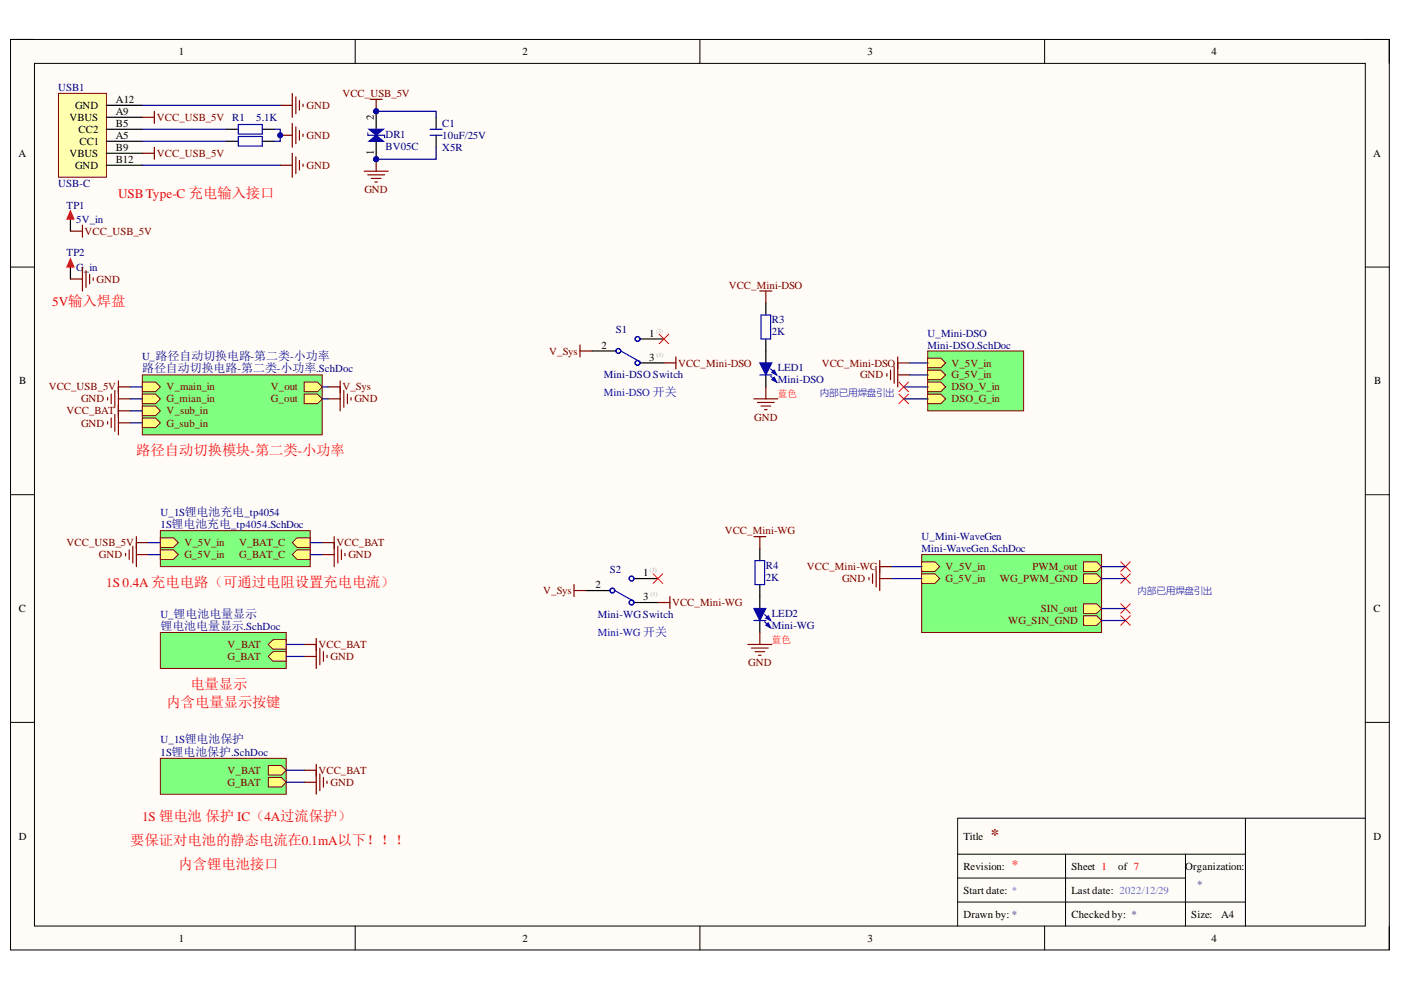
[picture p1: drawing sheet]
<svg xmlns="http://www.w3.org/2000/svg" width="297mm" height="210mm" viewBox="0 0 297 210" stroke-linecap="round" stroke-linejoin="round" font-family="sans-serif">
<defs><g id="words">
<text font-size="3.5" fill="#980000" x="210.1" y="178.1">*</text>
<g font-size="3" fill="#f00">
<text x="28.9" y="96.6">路径自动切换模块-第二类-小功率</text>
<text x="35.3" y="149.9">内含电量显示按键</text>
<text x="40.4" y="146.1">电量显示</text>
<text x="27.6" y="179.1">要保证对电池的静态电流在0.1mA以下！！！</text>
<text x="37.8" y="184.3">内含锂电池接口</text>
</g>
<g font-size="2.8" fill="#f00">
<text x="25" y="41.9">USBType-C 充电输入接口</text>
<text x="11.1" y="64.9">5V输入焊盘</text>
<text x="22.5" y="124.6">1S 0.4A充电电路（可通过电阻设置充电电流）</text>
<text x="30.1" y="174">1S 锂电池 保护 IC（4A过流保护）</text>
<text x="214.5" y="184.3">*</text>
</g>
<g font-size="2.5" fill="#000080">
<text x="30.1" y="78.9">路径自动切换电路-第二类-小功率.SchDoc</text>
<text x="34" y="133.5">锂电池电量显示.SchDoc</text>
</g>
<g font-size="2.3">
<text x="37.9" y="11.7">1</text>
<text x="110.8" y="11.7">2</text>
<text x="183.9" y="11.7">3</text>
<text x="256.9" y="11.7">4</text>
<text x="15.9" y="23.1">GND</text>
<text x="24.5" y="21.8">A12</text>
<text x="14.7" y="25.6">VBUS</text>
<text x="16.7" y="28.2">CC2</text>
<text x="24.5" y="29.5">A5</text>
<text x="24.5" y="24.4">A9</text>
<text x="24.5" y="26.9">B5</text>
<text x="79.3" y="25.4" transform="rotate(-90 79.3 25.4)">2</text>
<text x="3.9" y="33.3">A</text>
<text x="14.7" y="33.3">VBUS</text>
<text x="15.9" y="35.9">GND</text>
<text x="16.8" y="30.8">CC1</text>
<text x="24.5" y="32.1">B9</text>
<text x="24.5" y="34.6">B12</text>
<text x="79.3" y="32.8" transform="rotate(-90 79.3 32.8)">1</text>
<text x="291.2" y="33.3">A</text>
<text x="137.7" y="71.4">1</text>
<text x="127.5" y="73.9">2</text>
<text x="137.7" y="76.4">3</text>
<text x="4.1" y="81.5">B</text>
<text x="291.3" y="81.5">B</text>
<text x="126.2" y="124.7">2</text>
<text x="136.4" y="122.2">1</text>
<text x="4" y="129.8">C</text>
<text x="136.4" y="127.3">3</text>
<text x="291.2" y="129.8">C</text>
<text x="4" y="178.1">D</text>
<text x="204.3" y="178.1">Title</text>
<text x="291.2" y="178.1">D</text>
<text x="204.3" y="184.4">Revision:</text>
<text x="227.2" y="184.4">Sheet 1</text>
<text x="237.1" y="184.4">of 7</text>
<text x="251.3" y="184.4">Organization:</text>
<text x="204.3" y="189.5">Start date: *</text>
<text x="227.2" y="189.5">Last date: 2022/12/29</text>
<text x="204.3" y="194.6">Drawn by: *</text>
<text x="227.2" y="194.6">Checked by: *</text>
<text x="252.6" y="194.6">Size:</text>
<text x="258.9" y="194.6">A4</text>
<text x="37.9" y="199.6">1</text>
<text x="110.8" y="199.6">2</text>
<text x="183.9" y="199.6">3</text>
<text x="256.9" y="199.6">4</text>
</g>
<g font-size="2.3" fill="#000080">
<text x="12.4" y="19.3">USB1</text>
<text x="49.2" y="25.6">R1</text>
<text x="54.3" y="25.6">5.1K</text>
<text x="81.7" y="29.3">DR1</text>
<text x="93.8" y="26.9">C1</text>
<text x="93.8" y="29.5">10uF/25V</text>
<text x="81.7" y="31.8">BV05C</text>
<text x="93.8" y="32.1">X5R</text>
<text x="12.4" y="39.7">USB-C</text>
<text x="14.1" y="44.2">TP1</text>
<text x="16.2" y="47.3">5V_in</text>
<text x="14.1" y="54.4">TP2</text>
<text x="16.2" y="57.4">G</text>
<text x="17.8" y="57.4">_</text>
<text x="19" y="57.4">in</text>
<text x="130.6" y="70.6">S1</text>
<text x="163.6" y="68.6">R3</text>
<text x="163.6" y="71.1">2K</text>
<text x="196.6" y="71.4">U_Mini-DSO</text>
<text x="30.1" y="76.4">U_路径自动切换电路-第二类-小功率</text>
<text x="196.6" y="73.9">Mini-DSO.SchDoc</text>
<text x="128" y="80.2">Mini-DSO Switch</text>
<text x="164.9" y="78.7">LED1</text>
<text x="164.9" y="81.3">Mini-DSO</text>
<text x="34" y="109.4">U_1S锂电池充电_tp4054</text>
<text x="34" y="112">1S锂电池充电_tp4054.SchDoc</text>
<text x="195.4" y="114.6">U_Mini-WaveGen</text>
<text x="195.4" y="117.1">Mini-WaveGen.SchDoc</text>
<text x="129.3" y="121.4">S2</text>
<text x="162.4" y="120.7">R4</text>
<text x="162.4" y="123.2">2K</text>
<text x="34" y="131">U_锂电池电量显示</text>
<text x="126.8" y="131.1">Mini-WGSwitch</text>
<text x="163.6" y="130.8">LED2</text>
<text x="163.6" y="133.4">Mini-WG</text>
<text x="34" y="157.6">U_1S锂电池保护</text>
<text x="34" y="160.2">1S锂电池保护.SchDoc</text>
</g>
<g font-size="2.3" fill="#800000">
<text x="65" y="23.1">GND</text>
<text x="72.6" y="20.6">VCC_USB_5V</text>
<text x="33.3" y="25.6">VCC_USB_5V</text>
<text x="65" y="29.5">GND</text>
<text x="33.3" y="33.3">VCC_USB_5V</text>
<text x="65" y="35.9">GND</text>
<text x="77.3" y="40.9">GND</text>
<text x="17.9" y="49.8">VCC_USB_5V</text>
<text x="20.5" y="60">GND</text>
<text x="154.5" y="61.2">VCC_Mini-DSO</text>
<text x="116.4" y="75.2">V_Sys</text>
<text x="143.8" y="77.7">VCC_Mini-DSO</text>
<text x="174.2" y="77.7">VCC_Mini-DSO</text>
<text x="201.7" y="77.7">V_5V_in</text>
<text x="10.3" y="82.8">VCC_USB_5V</text>
<text x="35.3" y="82.8">V_main_in</text>
<text x="57.5" y="82.8">V_out</text>
<text x="72.6" y="82.8">V_Sys</text>
<text x="182.3" y="80.2">GND</text>
<text x="201.7" y="80.2">G_5V_in</text>
<text x="201.7" y="82.8">DSO_V_in</text>
<text x="14.1" y="87.9">VCC_BAT</text>
<text x="17.2" y="85.3">GND</text>
<text x="35.3" y="85.3">G_mian_in</text>
<text x="35.3" y="87.9">V_sub_in</text>
<text x="57.5" y="85.3">G_out</text>
<text x="75.1" y="85.3">GND</text>
<text x="159.9" y="89.2">GND</text>
<text x="201.7" y="85.3">DSO_G_in</text>
<text x="17.2" y="90.5">GND</text>
<text x="35.3" y="90.5">G_sub_in</text>
<text x="153.7" y="113.3">VCC_Mini-WG</text>
<text x="14.1" y="115.8">VCC_USB_5V</text>
<text x="21" y="118.4">GND</text>
<text x="39.1" y="115.8">V_5V_in</text>
<text x="39.1" y="118.4">G_5V_in</text>
<text x="50.7" y="115.8">V_BAT_C</text>
<text x="50.7" y="118.4">G_BAT_C</text>
<text x="71.3" y="115.8">VCC_BAT</text>
<text x="73.9" y="118.4">GND</text>
<text x="115.2" y="126">V_Sys</text>
<text x="171.1" y="120.9">VCC_Mini-WG</text>
<text x="178.5" y="123.5">GND</text>
<text x="200.4" y="120.9">V_5V_in</text>
<text x="200.4" y="123.5">G_5V_in</text>
<text x="212" y="123.5">WG_PWM_GND</text>
<text x="218.9" y="120.9">PWM_out</text>
<text x="142.5" y="128.5">VCC_Mini-WG</text>
<text x="220.7" y="129.8">SIN_out</text>
<text x="48.2" y="137.4">V_BAT</text>
<text x="67.5" y="137.4">VCC_BAT</text>
<text x="213.7" y="132.3">WG_SIN_GND</text>
<text x="48.2" y="139.9">G_BAT</text>
<text x="70.1" y="139.9">GND</text>
<text x="158.6" y="141.2">GND</text>
<text x="48.2" y="164.1">V_BAT</text>
<text x="48.2" y="166.7">G_BAT</text>
<text x="67.5" y="164.1">VCC_BAT</text>
<text x="70.1" y="166.7">GND</text>
</g>
<g font-size="2.3" fill="#00f">
<text x="128" y="84">Mini-DSO 开关</text>
<text x="126.8" y="134.8">Mini-WG 开关</text>
</g>
<text font-size="2.3" fill="#351c75" x="253.8" y="188.2">*</text>
<g font-size="2" fill="#00f">
<text x="173.8" y="84">内部已用焊盘引出</text>
<text x="241.1" y="125.9">内部已用焊盘引出</text>
</g>
<g font-size="2" fill="#f00">
<text x="164.9" y="84.1">蓝色</text>
<text x="163.6" y="136.2">蓝色</text>
</g>
<g font-size="1.4" fill="#b2b0ad">
<text x="139.1" y="70.6">(3)</text>
<text x="137.7" y="121.3">(3)</text>
</g>
</g></defs>
<path d="M2.2 8.4h292.4v193h-292.4z" fill-rule="evenodd" fill="#fffcf8"/>
<path d="M2.2 8.4h292.4v193h-292.4z" fill="none" stroke="#000" stroke-width=".21"/>
<path d="M7.3 13.4h282.2v182.9h-282.2z" fill-rule="evenodd" fill="#fffcf8"/>
<g fill="none" stroke="#000" stroke-width=".21">
<path d="M2.2 8.4h5.1M7.3 13.4h282.2v182.9h-282.2zM75.3 8.4v5M148.4 8.4v5M221.5 8.4v5M289.5 8.4h5.1v5M2.2 56.6h5.1M289.5 56.6h5.1M2.2 104.9h5.1M289.5 104.9h5.1M2.2 153.2h5.1M289.5 153.2h5.1"/>
<path d="M264.1 173.5v22.8M289.5 173.5h-86.5v22.8M75.3 196.3v5.1M148.4 196.3v5.1M203 186.2h48.3M203 191.3h61.1M203 181.1h61.1M221.5 196.3v5.1M225.9 181.1v15.2M251.3 181.1v15.2M294.6 196.3v5.1"/>
</g>
<path d="M12.4 19.8h10.2v17.8h-10.2z" fill-rule="evenodd" fill="#ffffb0"/>
<path d="M12.4 19.8h10.2v17.8h-10.2z" fill="none" stroke="#800000" stroke-width=".21"/>
<path d="M22.6 30h7.6M22.6 24.9h7.6M22.6 22.3h7.6M22.6 27.4h7.6M22.6 32.5h7.6M22.6 35h7.6M48 30h2.5M48 27.4h2.5M55.6 30h2.6M55.6 27.4h2.6" fill="none" stroke="#000" stroke-width=".25"/>
<path d="M50.5 26.4h5.1v2h-5.1zM50.5 28.9h5.1v2.1h-5.1z" fill="none" stroke="#00f" stroke-width=".25"/>
<path d="M59.4 28.7h2.6M62 26.1v5.1M62.7 26.9v3.6M63.5 27.7v2M64.2 28.4v.5" fill="none" stroke="#800000" stroke-width=".25"/>
<circle cx="59.4" cy="28.7" r=".51" fill="#000080"/>
<circle cx="59.4" cy="28.7" r=".51" fill="none" stroke="#000080" stroke-width=".21"/>
<g fill="none" stroke="#800000" stroke-width=".25">
<path d="M62 19.8v5.1M30.2 24.9h2.5M30.2 32.5h2.5M32.7 23.6v2.5M32.7 31.2v2.6M59.4 22.3h2.6M59.4 35h2.6M62 32.5v5.1M62.7 20.6v3.5M62.7 33.3v3.5M63.5 21.3v2M63.5 34v2"/>
<path d="M64.2 22.1v.5M64.2 34.8v.5M78.5 21.1h2.5M79.8 21.1v2.5"/>
</g>
<circle cx="79.8" cy="23.6" r=".51" fill="#000080"/>
<circle cx="79.8" cy="23.6" r=".51" fill="none" stroke="#000080" stroke-width=".21"/>
<circle cx="79.8" cy="33.8" r=".51" fill="#000080"/>
<circle cx="79.8" cy="33.8" r=".51" fill="none" stroke="#000080" stroke-width=".21"/>
<circle cx="79.8" cy="23.6" r=".51" fill="#000080"/>
<circle cx="79.8" cy="23.6" r=".51" fill="none" stroke="#000080" stroke-width=".21"/>
<path d="M79.8 30v3.8" fill="none" stroke="#000" stroke-width=".25"/>
<circle cx="79.8" cy="33.8" r=".51" fill="#000080"/>
<circle cx="79.8" cy="33.8" r=".51" fill="none" stroke="#000080" stroke-width=".21"/>
<path d="M79.8 23.6v3.8" fill="none" stroke="#000" stroke-width=".25"/>
<circle cx="79.8" cy="23.6" r=".51" fill="#000080"/>
<circle cx="79.8" cy="23.6" r=".51" fill="none" stroke="#000080" stroke-width=".21"/>
<path d="M78.2 27.4h3.1l-1.5 1.3z" fill="#00f"/>
<path d="M78.2 27.4h3.1l-1.5 1.3z" fill="none" stroke="#00f" stroke-width=".25"/>
<path d="M78.2 30l1.6-1.3 1.5 1.3z" fill="#00f"/>
<path d="M78 28.2v.5h3.5v.5M78.2 30l1.6-1.3 1.5 1.3z" fill="none" stroke="#00f" stroke-width=".25"/>
<path d="M77.2 36.3h5.1M78 37.1h3.5M78.7 37.8h2.1M79.5 38.6h.5M79.8 33.8v2.5" fill="none" stroke="#800000" stroke-width=".25"/>
<circle cx="79.8" cy="33.8" r=".51" fill="#000080"/>
<circle cx="79.8" cy="33.8" r=".51" fill="none" stroke="#000080" stroke-width=".21"/>
<path d="M14.9 46.5v2.5" fill="none" stroke="#000" stroke-width=".25"/>
<path d="M14.9 44.7l.8 1.8h-1.5z" fill="#f00"/>
<path d="M14.9 44.7l.8 1.8h-1.5z" fill="none" stroke="#f00" stroke-width=".21"/>
<path d="M14.9 56.6v2.6" fill="none" stroke="#000" stroke-width=".25"/>
<path d="M14.9 54.8l.8 1.8h-1.5z" fill="#f00"/>
<path d="M14.9 54.8l.8 1.8h-1.5z" fill="none" stroke="#f00" stroke-width=".21"/>
<path d="M14.9 49h2.6M14.9 59.2h2.6M17.5 47.7v2.6M17.5 56.6v5.1M18.2 57.4v3.5M19 58.1v2.1M19.8 58.9v.5" fill="none" stroke="#800000" stroke-width=".25"/>
<path d="M34 160.8h26.7v7.6h-26.7z" fill-rule="evenodd" fill="#80ff80"/>
<path d="M34 160.8h26.7v7.6h-26.7z" fill="none" stroke="#800000" stroke-width=".21"/>
<path d="M56.9 162.3h2.8l1 1-1 1h-2.8z" fill-rule="evenodd" fill="#ffff80"/>
<path d="M56.9 162.3h2.8l1 1-1 1h-2.8z" fill="none" stroke="#800000" stroke-width=".21"/>
<path d="M56.9 164.8h2.8l1 1.1-1 1h-2.8z" fill-rule="evenodd" fill="#ffff80"/>
<path d="M56.9 164.8h2.8l1 1.1-1 1h-2.8z" fill="none" stroke="#800000" stroke-width=".21"/>
<path d="M64.5 163.3h2.5M64.5 165.9h2.5M67 162v6.4M67.8 164.1v3.5M68.6 164.8v2.1M69.3 165.6v.5" fill="none" stroke="#800000" stroke-width=".25"/>
<path d="M34 134.1h26.7v7.6h-26.7z" fill-rule="evenodd" fill="#80ff80"/>
<path d="M34 134.1h26.7v7.6h-26.7z" fill="none" stroke="#800000" stroke-width=".21"/>
<path d="M56.9 136.6l1-1h2.8v2.1h-2.8z" fill-rule="evenodd" fill="#ffff80"/>
<path d="M56.9 136.6l1-1h2.8v2.1h-2.8z" fill="none" stroke="#800000" stroke-width=".21"/>
<path d="M56.9 139.2l1-1h2.8v2h-2.8z" fill-rule="evenodd" fill="#ffff80"/>
<path d="M56.9 139.2l1-1h2.8v2h-2.8z" fill="none" stroke="#800000" stroke-width=".21"/>
<path d="M64.5 136.6h2.5M64.5 139.2h2.5M67 135.4v6.3M67.8 137.4v3.6M68.6 138.2v2M69.3 138.9v.5" fill="none" stroke="#800000" stroke-width=".25"/>
<path d="M92.5 24.9v2.5M92.5 28.7v2.5" fill="none" stroke="#000" stroke-width=".25"/>
<path d="M91.2 28.7h2.5M91.2 27.4h2.5" fill="none" stroke="#00f" stroke-width=".25"/>
<path d="M34 112.5h31.8v7.6h-31.8z" fill-rule="evenodd" fill="#80ff80"/>
<path d="M34 112.5h31.8v7.6h-31.8z" fill="none" stroke="#800000" stroke-width=".21"/>
<path d="M34 114h2.8l1 1-1 1.1h-2.8z" fill-rule="evenodd" fill="#ffff80"/>
<path d="M34 114h2.8l1 1-1 1.1h-2.8z" fill="none" stroke="#800000" stroke-width=".21"/>
<path d="M34 116.6h2.8l1 1-1 1h-2.8z" fill-rule="evenodd" fill="#ffff80"/>
<path d="M34 116.6h2.8l1 1-1 1h-2.8z" fill="none" stroke="#800000" stroke-width=".21"/>
<path d="M62 115l1-1h2.8v2.1h-2.8z" fill-rule="evenodd" fill="#ffff80"/>
<path d="M62 115l1-1h2.8v2.1h-2.8z" fill="none" stroke="#800000" stroke-width=".21"/>
<path d="M62 117.6l1-1h2.8v2h-2.8z" fill-rule="evenodd" fill="#ffff80"/>
<path d="M62 117.6l1-1h2.8v2h-2.8z" fill="none" stroke="#800000" stroke-width=".21"/>
<path d="M26.6 117.3v.5M27.4 116.6v2M28.2 115.8v3.6M28.9 113.8v6.3M28.9 115h2.6M28.9 117.6h2.6M68.3 115h2.6M68.3 117.6h2.6M70.9 113.8v6.3M71.6 115.8v3.6M72.4 116.6v2M73.1 117.3v.5" fill="none" stroke="#800000" stroke-width=".25"/>
<path d="M30.2 79.5h38.1v12.7h-38.1z" fill-rule="evenodd" fill="#80ff80"/>
<path d="M30.2 79.5h38.1v12.7h-38.1z" fill="none" stroke="#800000" stroke-width=".21"/>
<path d="M30.2 81h2.8l1 1-1 1h-2.8z" fill-rule="evenodd" fill="#ffff80"/>
<path d="M30.2 81h2.8l1 1-1 1h-2.8z" fill="none" stroke="#800000" stroke-width=".21"/>
<path d="M30.2 83.6h2.8l1 1-1 1h-2.8z" fill-rule="evenodd" fill="#ffff80"/>
<path d="M30.2 83.6h2.8l1 1-1 1h-2.8z" fill="none" stroke="#800000" stroke-width=".21"/>
<path d="M64.5 81h2.8l1 1-1 1h-2.8z" fill-rule="evenodd" fill="#ffff80"/>
<path d="M64.5 81h2.8l1 1-1 1h-2.8z" fill="none" stroke="#800000" stroke-width=".21"/>
<path d="M64.5 83.6h2.8l1 1-1 1h-2.8z" fill-rule="evenodd" fill="#ffff80"/>
<path d="M64.5 83.6h2.8l1 1-1 1h-2.8z" fill="none" stroke="#800000" stroke-width=".21"/>
<path d="M30.2 86.1h2.8l1 1-1 1h-2.8z" fill-rule="evenodd" fill="#ffff80"/>
<path d="M30.2 86.1h2.8l1 1-1 1h-2.8z" fill="none" stroke="#800000" stroke-width=".21"/>
<path d="M30.2 88.6h2.8l1 1.1-1 1h-2.8z" fill-rule="evenodd" fill="#ffff80"/>
<path d="M30.2 88.6h2.8l1 1.1-1 1h-2.8z" fill="none" stroke="#800000" stroke-width=".21"/>
<g fill="none" stroke="#800000" stroke-width=".25">
<path d="M22.8 84.3v.5M22.8 89.4v.5M23.6 83.6v2M23.6 88.6v2.1M24.3 82.8v3.5M24.3 87.9v3.5M25.1 80.8v11.4M25.1 89.7h2.5M25.1 84.6h2.5M25.1 87.1h2.5M25.1 82h2.5M69.6 82h2.5"/>
<path d="M72.1 80.8v2.5"/>
</g>
<g fill="none" stroke="#00f" stroke-width=".25">
<path d="M131.6 74.4l4.1 2.3M161.4 66.8h2v5.1h-2zM130.3 125.2l4.1 2.3"/>
<circle cx="131.1" cy="74.4" r=".51"/>
<circle cx="135.2" cy="76.9" r=".51"/>
<circle cx="135.2" cy="71.9" r=".51"/>
<circle cx="129.8" cy="125.2" r=".51"/>
<circle cx="133.9" cy="122.7" r=".51"/>
<circle cx="133.9" cy="127.8" r=".51"/>
</g>
<path d="M125.5 74.4h5.1M135.7 71.9h5.1M135.7 76.9h5.1M162.4 64.2v2.6M162.4 71.9v5M162.4 79.5v2.5M124.2 125.2h5.1M134.4 122.7h5.1M134.4 127.8h5.1" fill="none" stroke="#000" stroke-width=".25"/>
<path d="M161.1 76.9h2.5l-1.2 2.6z" fill="#00f"/>
<path d="M161.1 76.9h2.5l-1.2 2.6zM163.4 78.2l1.3 1.3M163.4 79.7l1.3 1.3" fill="none" stroke="#00f" stroke-width=".25"/>
<path d="M163.6 79l.5-.5 .6 1z" fill="#00f"/>
<path d="M163.6 79l.5-.5 .6 1z" fill="none" stroke="#00f" stroke-width=".25"/>
<path d="M163.6 80.5l.5-.5 .6 1z" fill="#00f"/>
<path d="M161.1 79.5h2.5M163.6 80.5l.5-.5 .6 1zM160.1 118.9h2v5h-2z" fill="none" stroke="#00f" stroke-width=".25"/>
<path d="M161.1 116.3v2.6M161.1 123.9v5.1M161.1 131.6v2.5" fill="none" stroke="#000" stroke-width=".25"/>
<path d="M159.8 129h2.6l-1.3 2.6z" fill="#00f"/>
<path d="M159.8 129h2.6l-1.3 2.6zM162.1 130.3l1.3 1.3M162.1 131.8l1.3 1.3" fill="none" stroke="#00f" stroke-width=".25"/>
<path d="M162.4 131.1l.5-.6 .5 1.1z" fill="#00f"/>
<path d="M162.4 131.1l.5-.6 .5 1.1z" fill="none" stroke="#00f" stroke-width=".25"/>
<path d="M162.4 132.6l.5-.5 .5 1z" fill="#00f"/>
<path d="M159.8 131.6h2.6M162.4 132.6l.5-.5 .5 1z" fill="none" stroke="#00f" stroke-width=".25"/>
<g fill="none" stroke="#800000" stroke-width=".25">
<path d="M123 73.1v2.6M123 74.4h2.5M140.8 76.9h2.5M143.3 75.7v2.5M161.1 61.7h2.5M162.4 61.7v2.5M69.6 84.6h2.5M72.1 82v5.1M72.9 82.8v3.5M73.7 83.6v2M74.4 84.3v.5M159.8 84.6h5.1"/>
<path d="M160.6 85.3h3.5M161.4 86.1h2M162.1 86.9h.5M162.4 82v2.6M159.8 113.8h2.6M161.1 113.8v2.5M121.7 123.9v2.6M121.7 125.2h2.5M139.5 127.8h2.5M142 126.5v2.5M158.6 136.6h5M159.3 137.4h3.6"/>
<path d="M160.1 138.2h2M160.8 138.9h.6M161.1 134.1v2.5"/>
</g>
<path d="M139.7 70.9l2.1 2M141.8 70.9l-2.1 2M138.5 121.7l2 2M140.5 121.7l-2 2" fill="none" stroke="#f00" stroke-width=".21"/>
<path d="M195.4 117.6h38.2v16.5h-38.2z" fill-rule="evenodd" fill="#80ff80"/>
<path d="M195.4 117.6h38.2v16.5h-38.2z" fill="none" stroke="#800000" stroke-width=".21"/>
<path d="M195.4 119.1h2.8l1 1-1 1.1h-2.8z" fill-rule="evenodd" fill="#ffff80"/>
<path d="M195.4 119.1h2.8l1 1-1 1.1h-2.8z" fill="none" stroke="#800000" stroke-width=".21"/>
<path d="M195.4 121.7h2.8l1 1-1 1h-2.8z" fill-rule="evenodd" fill="#ffff80"/>
<path d="M195.4 121.7h2.8l1 1-1 1h-2.8z" fill="none" stroke="#800000" stroke-width=".21"/>
<path d="M229.7 119.1h2.8l1.1 1-1.1 1.1h-2.8z" fill-rule="evenodd" fill="#ffff80"/>
<path d="M229.7 119.1h2.8l1.1 1-1.1 1.1h-2.8z" fill="none" stroke="#800000" stroke-width=".21"/>
<path d="M229.7 128h2.8l1.1 1-1.1 1h-2.8z" fill-rule="evenodd" fill="#ffff80"/>
<path d="M229.7 128h2.8l1.1 1-1.1 1h-2.8z" fill="none" stroke="#800000" stroke-width=".21"/>
<path d="M229.7 121.7h2.8l1.1 1-1.1 1h-2.8z" fill-rule="evenodd" fill="#ffff80"/>
<path d="M229.7 121.7h2.8l1.1 1-1.1 1h-2.8z" fill="none" stroke="#800000" stroke-width=".21"/>
<path d="M229.7 130.5h2.8l1.1 1.1-1.1 1h-2.8z" fill-rule="evenodd" fill="#ffff80"/>
<path d="M229.7 130.5h2.8l1.1 1.1-1.1 1h-2.8z" fill="none" stroke="#800000" stroke-width=".21"/>
<path d="M186.5 118.9v6.3M184.2 122.4v.5M185 121.7v2M185.8 120.9v3.6M186.5 120.1h2.6M186.5 122.7h2.6" fill="none" stroke="#800000" stroke-width=".25"/>
<path d="M237.6 119.1l2 2.1M239.6 119.1l-2 2.1M237.6 121.7l2 2M237.6 128l2 2M237.6 130.5l2 2.1M239.6 121.7l-2 2M239.6 128l-2 2M239.6 130.5l-2 2.1" fill="none" stroke="#f00" stroke-width=".21"/>
<path d="M196.7 74.4h20.3v12.7h-20.3z" fill-rule="evenodd" fill="#80ff80"/>
<path d="M196.7 74.4h20.3v12.7h-20.3z" fill="none" stroke="#800000" stroke-width=".21"/>
<path d="M196.7 75.9h2.8l1 1.1-1 1h-2.8z" fill-rule="evenodd" fill="#ffff80"/>
<path d="M196.7 75.9h2.8l1 1.1-1 1h-2.8z" fill="none" stroke="#800000" stroke-width=".21"/>
<path d="M196.7 78.5h2.8l1 1-1 1h-2.8z" fill-rule="evenodd" fill="#ffff80"/>
<path d="M196.7 78.5h2.8l1 1-1 1h-2.8z" fill="none" stroke="#800000" stroke-width=".21"/>
<path d="M196.7 81h2.8l1 1-1 1.1h-2.8z" fill-rule="evenodd" fill="#ffff80"/>
<path d="M196.7 81h2.8l1 1-1 1.1h-2.8z" fill="none" stroke="#800000" stroke-width=".21"/>
<path d="M196.7 83.6h2.8l1 1-1 1h-2.8z" fill-rule="evenodd" fill="#ffff80"/>
<path d="M196.7 83.6h2.8l1 1-1 1h-2.8z" fill="none" stroke="#800000" stroke-width=".21"/>
<path d="M190.6 81l2 2.1M190.6 83.6l2 2M192.6 81l-2 2.1M192.6 83.6l-2 2" fill="none" stroke="#f00" stroke-width=".21"/>
<path d="M188 79.2v.5M188.8 78.5v2M189.6 77.7v3.6M190.3 75.7v6.3M190.3 77h2.6M190.3 79.5h2.6" fill="none" stroke="#800000" stroke-width=".25"/>
<path d="M30.2 27.4h17.8M30.2 30h17.8M30.2 22.3h29.2M58.2 27.4h1.2v2.6h-1.2" fill="none" stroke="#000080" stroke-width=".25"/>
<circle cx="59.4" cy="28.7" r=".51" fill="#000080"/>
<circle cx="59.4" cy="28.7" r=".51" fill="none" stroke="#000080" stroke-width=".21"/>
<path d="M30.2 35h29.2M79.8 23.6h12.7v1.3" fill="none" stroke="#000080" stroke-width=".25"/>
<circle cx="79.8" cy="23.6" r=".51" fill="#000080"/>
<circle cx="79.8" cy="23.6" r=".51" fill="none" stroke="#000080" stroke-width=".21"/>
<path d="M92.5 31.2v2.6h-12.7" fill="none" stroke="#000080" stroke-width=".25"/>
<circle cx="79.8" cy="33.8" r=".51" fill="#000080"/>
<circle cx="79.8" cy="33.8" r=".51" fill="none" stroke="#000080" stroke-width=".21"/>
<g fill="none" stroke="#000080" stroke-width=".25">
<path d="M192.9 77h3.8M192.9 79.5h3.8M27.6 82h2.6M27.6 84.6h2.6M27.6 87.1h2.6M27.6 89.7h2.6M68.3 82h1.3M68.3 84.6h1.3M191.6 82h5.1M191.6 84.6h5.1M31.5 115h2.5M31.5 117.6h2.5"/>
<path d="M65.8 115h2.5M65.8 117.6h2.5M60.7 136.6h3.8M60.7 139.2h3.8M189.1 120.1h6.3M189.1 122.7h6.3M233.6 120.1h5M233.6 122.7h5M233.6 129h5M233.6 131.6h5M60.7 163.3h3.8M60.7 165.9h3.8"/>
</g>
<use href="#words"/>
</svg>
